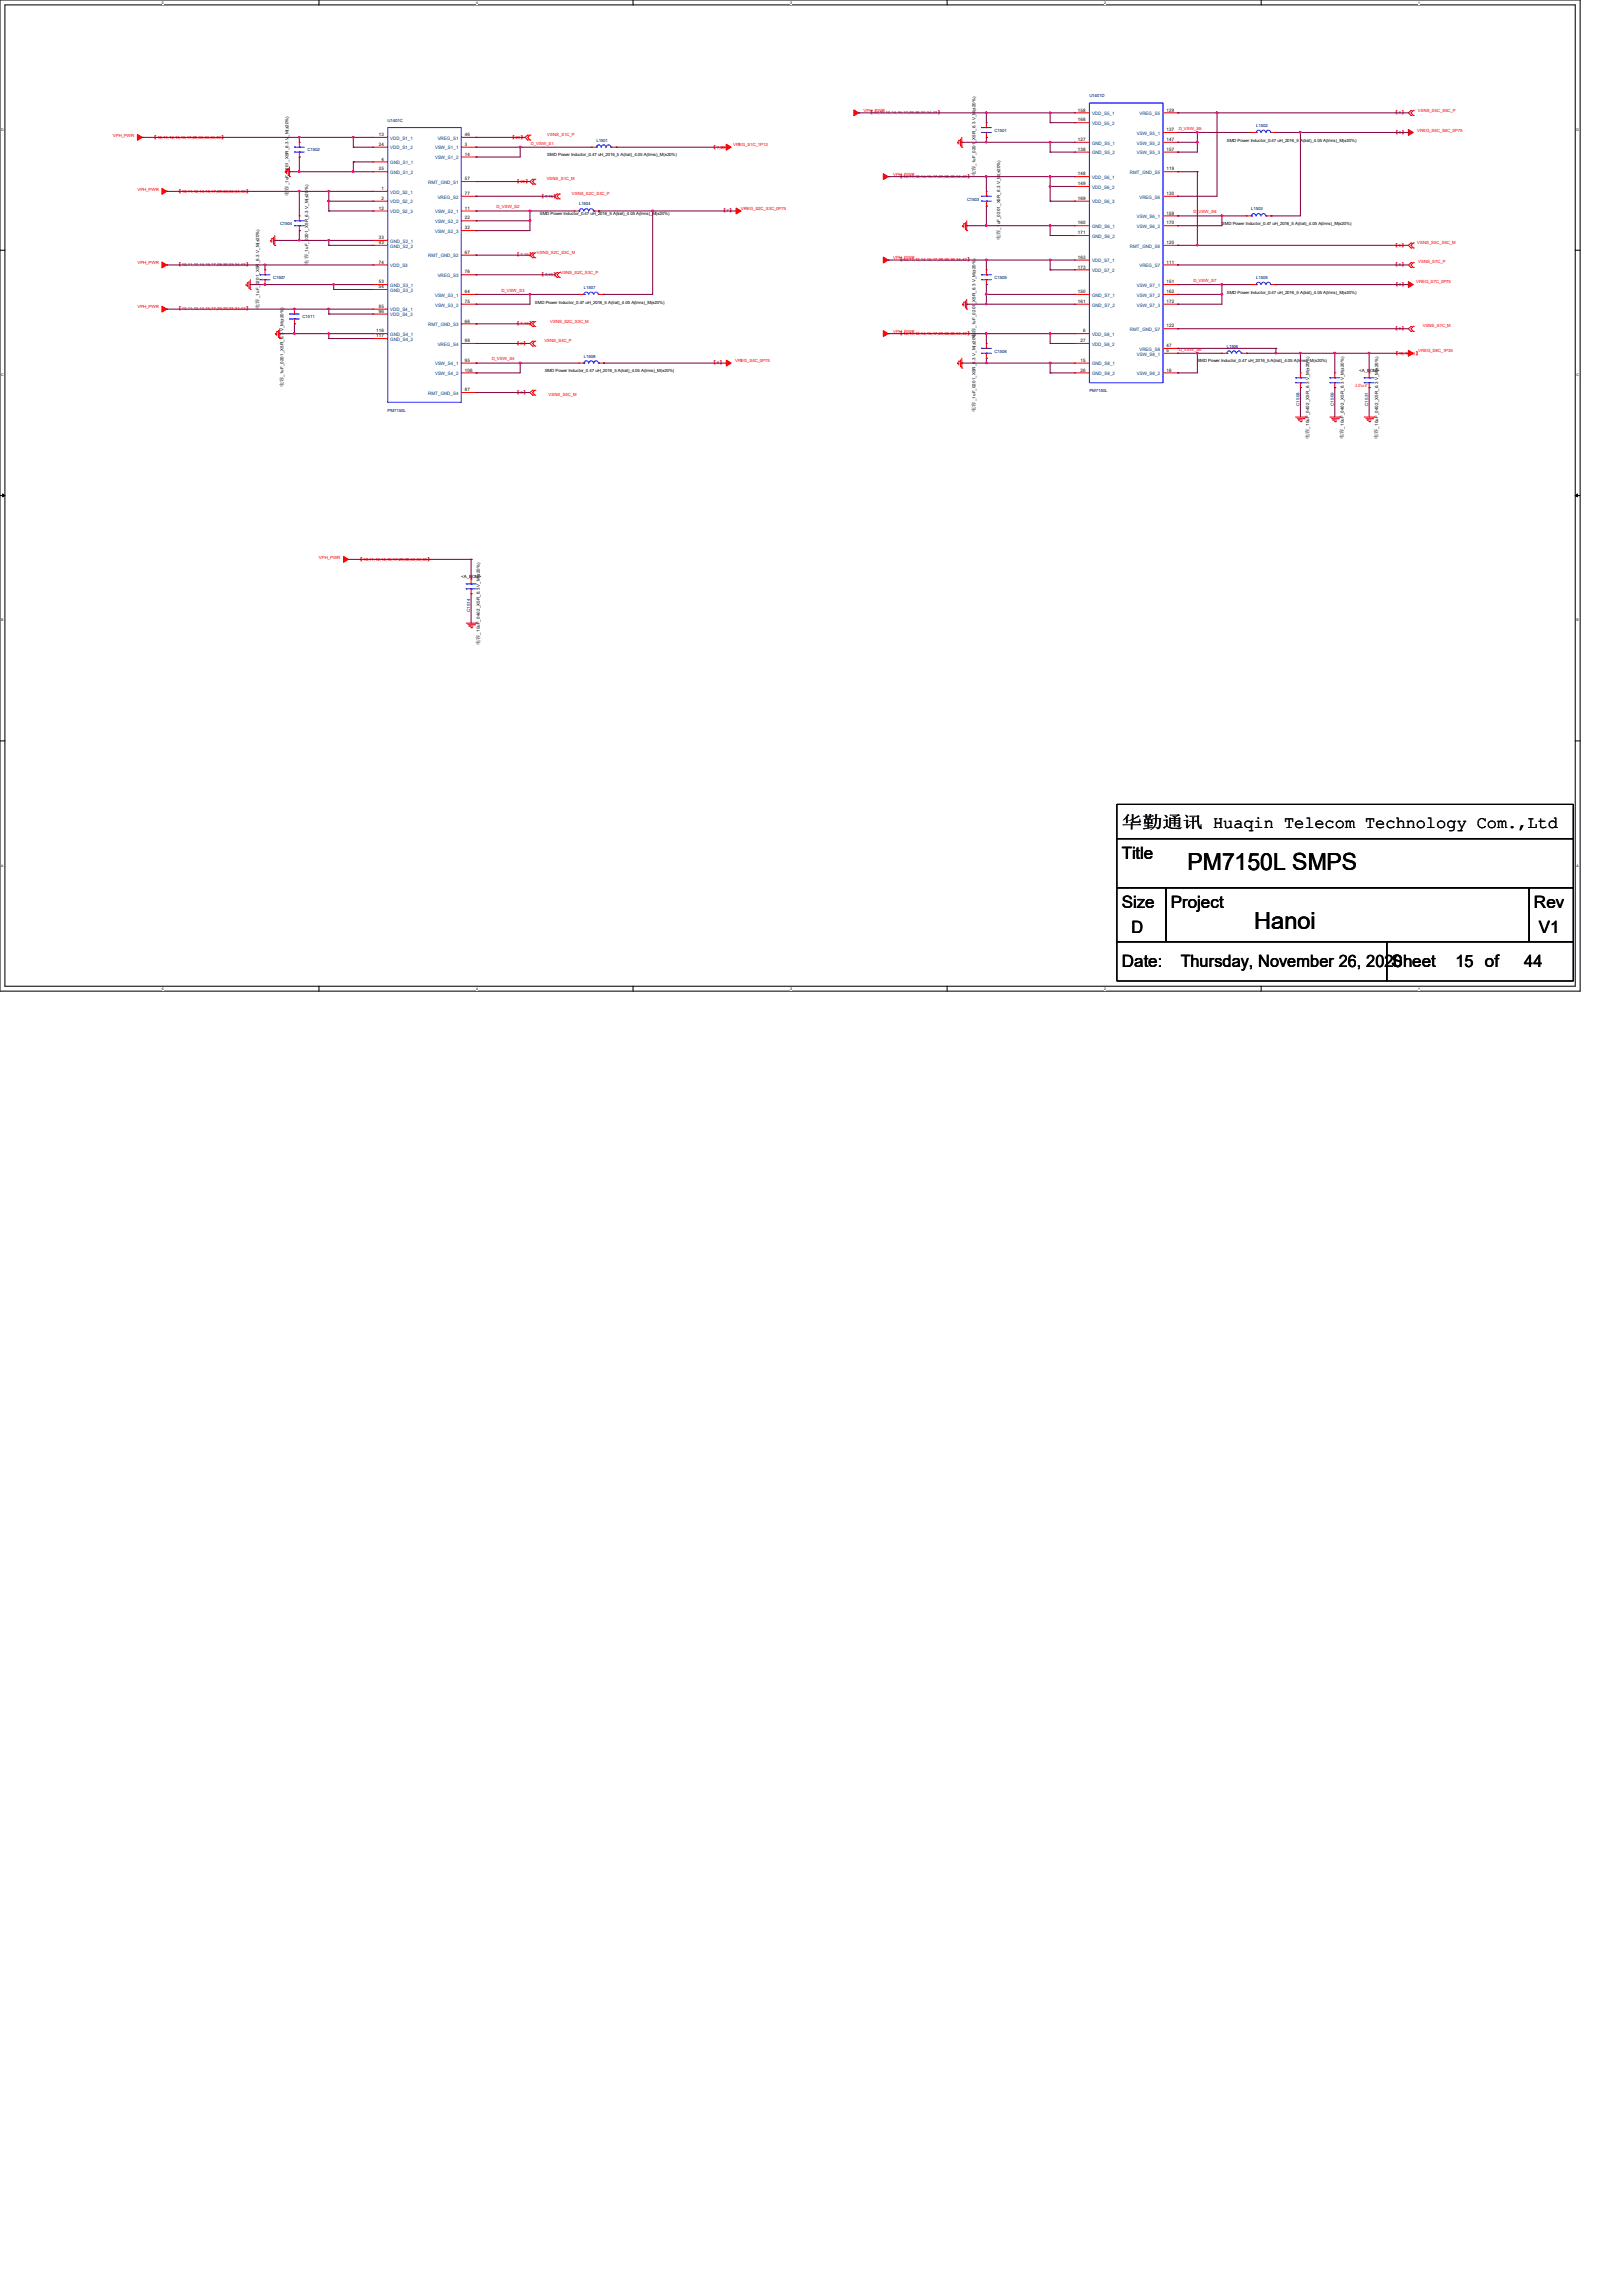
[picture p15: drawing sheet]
<svg xmlns="http://www.w3.org/2000/svg" width="210mm" height="297mm" viewBox="0 0 210 297" stroke-linecap="round" stroke-linejoin="round" font-family="sans-serif">
<defs><g id="words">
<g font-size="3">
<text x="153.7" y="112.6">PM7150L SMPS</text>
<text x="162.3" y="120.2">Hanoi</text>
</g>
<g font-size="2.2">
<text x="145.2" y="107.2">华勤通讯 Huaqin Telecom Technology Com.,Ltd</text>
<text x="145.2" y="111.2">Title</text>
<text x="145.2" y="117.6">Size</text>
<text x="151.5" y="117.6">Project</text>
<text x="198.5" y="117.6">Rev</text>
<text x="145.2" y="125.2">Date:</text>
<text x="146.4" y="120.7">D</text>
<text x="152.8" y="125.2">Thursday, November 26, 2020</text>
<text x="180.1" y="125.2">Sheet</text>
<text x="188.3" y="125.2">15 of</text>
<text x="197.2" y="125.2">44</text>
<text x="199.1" y="120.7">V1</text>
</g>
<text font-size=".7" fill="#ff8000" x="175.3" y="50.1">10uf</text>
<g font-size=".6" fill="#f00">
<text x="14.6" y="17.7">VPH_PWR</text>
<text x="19.7" y="17.9">【</text>
<text x="20.4" y="18">10,11,12,14,15,17,29,30,33,34,43</text>
<text x="28.6" y="17.9">】</text>
<text x="66" y="17.9">【</text>
<text x="66.7" y="17.9">20</text>
<text x="67.3" y="17.9">】</text>
<text x="70.8" y="17.7">VSNS_S1C_P</text>
<text x="111.8" y="14.5">VPH_PWR</text>
<text x="112.4" y="14.8">【</text>
<text x="113.1" y="14.8">10,11,12,14,15,17,29,30,33,34,43</text>
<text x="121.3" y="14.8">】</text>
<text x="152.5" y="16.8">D_VSW_S5</text>
<text x="180.3" y="14.8">【 】</text>
<text x="180.3" y="17.3">【 】</text>
<text x="181" y="17.3">6</text>
<text x="181" y="14.8">6</text>
<text x="183.4" y="17.1">VREG_S5C_S6C_0P75</text>
<text x="183.5" y="14.5">VSNS_S5C_S6C_P</text>
<text x="66.7" y="23.7">【</text>
<text x="67.4" y="23.7">20</text>
<text x="67.9" y="23.7">】</text>
<text x="68.7" y="18.7">D_VSW_S1</text>
<text x="70.7" y="23.3">VSNS_S1C_M</text>
<text x="92.1" y="19.2">【</text>
<text x="92.8" y="19.2">7,20</text>
<text x="93.8" y="19.2">】</text>
<text x="94.9" y="18.8">VREG_S1C_1P13</text>
<text x="115.6" y="22.8">VPH_PWR</text>
<text x="116.2" y="23">【</text>
<text x="116.9" y="23">10,11,12,14,15,17,29,30,33,34,43</text>
<text x="125.1" y="23">】</text>
<text x="17.8" y="24.7">VPH_PWR</text>
<text x="22.9" y="24.9">【</text>
<text x="23.5" y="24.9">10,11,12,14,15,17,29,30,33,34,43</text>
<text x="31.7" y="24.9">】</text>
<text x="64.3" y="27">D_VSW_S2</text>
<text x="69.8" y="25.6">【</text>
<text x="70.5" y="25.6">7,15</text>
<text x="71.6" y="25.6">】</text>
<text x="74" y="25.2">VSNS_S2C_S3C_P</text>
<text x="93.3" y="27.5">【 】</text>
<text x="94" y="27.5">7</text>
<text x="95.9" y="27.2">VREG_S2C_S3C_0P75</text>
<text x="154.4" y="27.6">D_VSW_S6</text>
<text x="17.8" y="34.2">VPH_PWR</text>
<text x="22.9" y="34.5">【</text>
<text x="23.5" y="34.5">10,11,12,14,15,17,29,30,33,34,43</text>
<text x="31.7" y="34.5">】</text>
<text x="66.7" y="33.2">【</text>
<text x="67.4" y="33.2">7,15</text>
<text x="68.4" y="33.2">】</text>
<text x="69.5" y="32.9">VSNS_S2C_S3C_M</text>
<text x="69.8" y="35.7">【</text>
<text x="70.5" y="35.7">7,15</text>
<text x="71.6" y="35.7">】</text>
<text x="72.5" y="35.5">VSNS_S2C_S3C_P</text>
<text x="115.6" y="33.6">VPH_PWR</text>
<text x="116.2" y="33.8">【</text>
<text x="116.9" y="33.8">10,11,12,14,15,17,29,30,33,34,43</text>
<text x="125.1" y="33.8">】</text>
<text x="180.3" y="31.9">【 】</text>
<text x="180.3" y="34.5">【 】</text>
<text x="181" y="31.9">6</text>
<text x="181" y="34.5">6</text>
<text x="183.4" y="31.5">VSNS_S5C_S6C_M</text>
<text x="183.5" y="34.1">VSNS_S7C_P</text>
<text x="17.8" y="39.9">VPH_PWR</text>
<text x="22.9" y="40.2">【</text>
<text x="23.5" y="40.2">10,11,12,14,15,17,29,30,33,34,43</text>
<text x="31.7" y="40.2">】</text>
<text x="64.9" y="37.8">D_VSW_S3</text>
<text x="71.2" y="41.8">VSNS_S2C_S3C_M</text>
<text x="154.4" y="36.5">D_VSW_S7</text>
<text x="180.3" y="37">【 】</text>
<text x="181" y="37">6</text>
<text x="183.3" y="36.6">VREG_S7C_0P75</text>
<text x="63.6" y="46.7">D_VSW_S4</text>
<text x="66.7" y="42.1">【</text>
<text x="66.7" y="44.6">【 】</text>
<text x="67.4" y="42.1">7,15</text>
<text x="67.4" y="44.6">6</text>
<text x="68.4" y="42.1">】</text>
<text x="70.4" y="44.3">VSNS_S4C_P</text>
<text x="92.1" y="47.2">【 】</text>
<text x="92.8" y="47.2">6</text>
<text x="95.1" y="46.9">VREG_S4C_0P75</text>
<text x="115.6" y="43.1">VPH_PWR</text>
<text x="116.2" y="43.3">【</text>
<text x="116.9" y="43.4">10,11,12,14,15,17,29,30,33,34,43</text>
<text x="125.1" y="43.3">】</text>
<text x="152.5" y="45.4">D_VSW_S8</text>
<text x="180.3" y="42.7">【 】</text>
<text x="180.3" y="45.9">【</text>
<text x="181" y="45.9">13,16,24</text>
<text x="181" y="42.7">6</text>
<text x="183.1" y="45.9">】</text>
<text x="183.5" y="45.6">VREG_S8C_1P35</text>
<text x="184.1" y="42.3">VSNS_S7C_M</text>
<text x="66.7" y="51">【 】</text>
<text x="67.4" y="51">6</text>
<text x="71" y="51.2">VSNS_S4C_M</text>
<text x="41.3" y="72.3">VPH_PWR</text>
<text x="46.4" y="72.6">【</text>
<text x="47" y="72.6">10,11,12,14,15,17,29,30,33,34,43</text>
<text x="55.2" y="72.6">】</text>
</g>
<g font-size=".6">
<text x="49" y="17.6">13</text>
<text x="60.2" y="17.6">46</text>
<text x="139.5" y="14.4">158</text>
<text x="139.5" y="15.7">168</text>
<text x="151" y="14.4">129</text>
<text x="151" y="17">137</text>
<text x="49" y="18.9">24</text>
<text x="49" y="22.1">25</text>
<text x="49.4" y="20.8">4</text>
<text x="60.2" y="18.9">3</text>
<text x="60.2" y="20.2">14</text>
<text x="60.2" y="23.3">57</text>
<text x="70.8" y="20.2">SMD Power Inductor_0.47 uH_2016_5 A(lrat)_4.05 A(lrms)_M(±20%)</text>
<text x="126.2" y="22.8" transform="rotate(-90 126.2 22.8)">电容</text>
<text x="126.2" y="21.5" transform="rotate(-90 126.2 21.5)">_1uF_0201_X5R_6.3 V_M(±20%)</text>
<text x="139.5" y="18.2">127</text>
<text x="139.5" y="19.5">138</text>
<text x="139.5" y="22.7">148</text>
<text x="139.5" y="24">149</text>
<text x="151" y="18.2">147</text>
<text x="151" y="19.5">157</text>
<text x="151" y="22.1">119</text>
<text x="158.7" y="18.3">SMD Power Inductor_0.47 uH_2016_5 A(lrat)_4.05 A(lrms)_M(±20%)</text>
<text x="37.3" y="25.4" transform="rotate(-90 37.3 25.4)">电容</text>
<text x="37.3" y="24" transform="rotate(-90 37.3 24)">_1uF_0201_X5R_6.3 V_M(±20%)</text>
<text x="49" y="27.1">12</text>
<text x="49.4" y="24.6">1</text>
<text x="49.4" y="25.9">2</text>
<text x="60.2" y="25.2">77</text>
<text x="60.2" y="27.1">11</text>
<text x="60.2" y="28.4">22</text>
<text x="60.2" y="29.7">32</text>
<text x="69.8" y="27.9">SMD Power Inductor_0.47 uH_2016_5 A(lrat)_4.05 A(lrms)_M(±20%)</text>
<text x="129.4" y="29.7" transform="rotate(-90 129.4 29.7)">_1uF_0201_X5R_6.3 V_M(±20%)</text>
<text x="139.5" y="25.9">169</text>
<text x="139.5" y="29">160</text>
<text x="151" y="25.2">130</text>
<text x="151" y="27.8">159</text>
<text x="151" y="29">170</text>
<text x="158.1" y="29.1">SMD Power Inductor_0.47 uH_2016_5 A(lrat)_4.05 A(lrms)_M(±20%)</text>
<text x="39.9" y="34.2" transform="rotate(-90 39.9 34.2)">电容</text>
<text x="39.9" y="32.9" transform="rotate(-90 39.9 32.9)">_1uF_0201_X5R_6.3 V_M(±20%)</text>
<text x="49" y="30.9">33</text>
<text x="49" y="31.6">43</text>
<text x="49" y="34.1">74</text>
<text x="60.2" y="32.9">67</text>
<text x="60.2" y="35.4">76</text>
<text x="129.4" y="31.1" transform="rotate(-90 129.4 31.1)">电容</text>
<text x="139.5" y="30.3">171</text>
<text x="139.5" y="33.5">163</text>
<text x="139.5" y="34.8">173</text>
<text x="151" y="31.6">120</text>
<text x="151" y="34.1">111</text>
<text x="33.5" y="40" transform="rotate(-90 33.5 40)">电容</text>
<text x="33.5" y="38.6" transform="rotate(-90 33.5 38.6)">_1uF_0201_X5R_6.3 V_M(±20%)</text>
<text x="49" y="36.7">53</text>
<text x="49" y="37.3">54</text>
<text x="49" y="39.8">85</text>
<text x="49" y="40.5">96</text>
<text x="60.2" y="37.9">64</text>
<text x="60.2" y="39.2">75</text>
<text x="60.2" y="41.7">66</text>
<text x="69.2" y="39.3">SMD Power Inductor_0.47 uH_2016_5 A(lrat)_4.05 A(lrms)_M(±20%)</text>
<text x="139.5" y="37.9">150</text>
<text x="139.5" y="39.2">161</text>
<text x="151" y="36.7">151</text>
<text x="151" y="37.9">162</text>
<text x="151" y="39.2">172</text>
<text x="158.7" y="38">SMD Power Inductor_0.47 uH_2016_5 A(lrat)_4.05 A(lrms)_M(±20%)</text>
<text x="48.7" y="43">116</text>
<text x="48.7" y="43.6">117</text>
<text x="60.2" y="44.3">98</text>
<text x="60.2" y="46.8">95</text>
<text x="126.2" y="43.8" transform="rotate(-90 126.2 43.8)">电容</text>
<text x="126.2" y="42.4" transform="rotate(-90 126.2 42.4)">_1uF_0201_X5R_6.3 V_M(±20%)</text>
<text x="139.8" y="44.3">27</text>
<text x="139.8" y="46.8">15</text>
<text x="140.2" y="43">6</text>
<text x="151" y="42.4">122</text>
<text x="151" y="44.9">47</text>
<text x="151" y="45.6">5</text>
<text x="154.9" y="46.9">SMD Power Inductor_0.47 uH_2016_5 A(lrat)_4.05 A(lrms)_M(±20%)</text>
<text x="36.7" y="50.1" transform="rotate(-90 36.7 50.1)">电容</text>
<text x="36.7" y="48.8" transform="rotate(-90 36.7 48.8)">_1uF_0201_X5R_6.3 V_M(±20%)</text>
<text x="60.2" y="48.1">106</text>
<text x="60.2" y="50.6">87</text>
<text x="70.5" y="48.2">SMD Power Inductor_0.47 uH_2016_5 A(lrat)_4.05 A(lrms)_M(±20%)</text>
<text x="126.2" y="53.3" transform="rotate(-90 126.2 53.3)">电容</text>
<text x="126.2" y="51.9" transform="rotate(-90 126.2 51.9)">_1uF_0201_X5R_6.3 V_M(±20%)</text>
<text x="139.8" y="48.1">26</text>
<text x="151" y="48.1">16</text>
<text x="175.9" y="48.2">&lt;A_BOM&gt;</text>
<text x="169.4" y="56.8" transform="rotate(-90 169.4 56.8)">电容</text>
<text x="169.4" y="55.5" transform="rotate(-90 169.4 55.5)">_10uF_0402_X5R_6.3 V_M(±20%)</text>
<text x="173.9" y="56.8" transform="rotate(-90 173.9 56.8)">电容</text>
<text x="173.9" y="55.5" transform="rotate(-90 173.9 55.5)">_10uF_0402_X5R_6.3 V_M(±20%)</text>
<text x="178.3" y="56.8" transform="rotate(-90 178.3 56.8)">电容</text>
<text x="178.3" y="55.5" transform="rotate(-90 178.3 55.5)">_10uF_0402_X5R_6.3 V_M(±20%)</text>
<text x="59.7" y="74.8">&lt;A_BOM&gt;</text>
<text x="62.1" y="83.5" transform="rotate(-90 62.1 83.5)">电容</text>
<text x="62.1" y="82.1" transform="rotate(-90 62.1 82.1)">_10uF_0402_X5R_6.3 V_M(±20%)</text>
</g>
<g font-size=".6" fill="#000080">
<text x="50.2" y="15.8">U1401C</text>
<text x="128.7" y="17.1">C1501</text>
<text x="141" y="12.6">U1401D</text>
<text x="162.6" y="16.4">L1502</text>
<text x="39.8" y="19.6">C1502</text>
<text x="77.2" y="18.3">L1501</text>
<text x="36.2" y="29.1">C1504</text>
<text x="74.9" y="26.6">L1504</text>
<text x="125.1" y="26">C1503</text>
<text x="161.9" y="27.2">L1503</text>
<text x="35.3" y="36.1">C1507</text>
<text x="39.2" y="41.2">C1511</text>
<text x="75.6" y="37.4">L1507</text>
<text x="128.7" y="36.1">C1505</text>
<text x="162.6" y="36.1">L1505</text>
<text x="75.6" y="46.3">L1508</text>
<text x="128.7" y="45.6">C1506</text>
<text x="158.7" y="45">L1506</text>
<text x="50.2" y="53.3">PM7150L</text>
<text x="141" y="50.7">PM7150L</text>
<text x="168.2" y="52.5" transform="rotate(-90 168.2 52.5)">C1508</text>
<text x="172.6" y="52.5" transform="rotate(-90 172.6 52.5)">C1509</text>
<text x="177" y="52.5" transform="rotate(-90 177 52.5)">C1531</text>
<text x="60.8" y="79.2" transform="rotate(-90 60.8 79.2)">C1514</text>
</g>
<g font-size=".6" fill="#004080">
<text x="141.3" y="14.9">VDD_S5_1</text>
<text x="141.3" y="16.2">VDD_S5_2</text>
<text x="147.1" y="17.4">VSW_S5_1</text>
<text x="147.4" y="14.9">VREG_S5</text>
<text x="50.5" y="18.1">VDD_S1_1</text>
<text x="50.5" y="19.3">VDD_S1_2</text>
<text x="50.5" y="21.3">GND_S1_1</text>
<text x="50.5" y="22.5">GND_S1_2</text>
<text x="55.4" y="23.8">RMT_GND_S1</text>
<text x="56.3" y="19.3">VSW_S1_1</text>
<text x="56.3" y="20.6">VSW_S1_2</text>
<text x="56.6" y="18.1">VREG_S1</text>
<text x="141.3" y="18.7">GND_S5_1</text>
<text x="141.3" y="20">GND_S5_2</text>
<text x="141.3" y="23.2">VDD_S6_1</text>
<text x="146.2" y="22.5">RMT_GND_S5</text>
<text x="147.1" y="18.7">VSW_S5_2</text>
<text x="147.1" y="20">VSW_S5_3</text>
<text x="50.5" y="25.1">VDD_S2_1</text>
<text x="50.5" y="26.3">VDD_S2_2</text>
<text x="50.5" y="27.6">VDD_S2_3</text>
<text x="56.3" y="27.6">VSW_S2_1</text>
<text x="56.3" y="28.9">VSW_S2_2</text>
<text x="56.6" y="25.7">VREG_S2</text>
<text x="141.3" y="24.4">VDD_S6_2</text>
<text x="141.3" y="26.3">VDD_S6_3</text>
<text x="141.3" y="29.5">GND_S6_1</text>
<text x="147.1" y="28.2">VSW_S6_1</text>
<text x="147.1" y="29.5">VSW_S6_2</text>
<text x="147.4" y="25.7">VREG_S6</text>
<text x="50.5" y="31.4">GND_S2_1</text>
<text x="50.5" y="32">GND_S2_2</text>
<text x="50.5" y="34.6">VDD_S3</text>
<text x="55.4" y="33.3">RMT_GND_S2</text>
<text x="56.3" y="30.1">VSW_S2_3</text>
<text x="56.6" y="35.9">VREG_S3</text>
<text x="141.3" y="30.8">GND_S6_2</text>
<text x="141.3" y="34">VDD_S7_1</text>
<text x="141.3" y="35.2">VDD_S7_2</text>
<text x="146.2" y="32">RMT_GND_S6</text>
<text x="147.4" y="34.6">VREG_S7</text>
<text x="50.5" y="37.1">GND_S3_1</text>
<text x="50.5" y="37.8">GND_S3_2</text>
<text x="50.5" y="40.3">VDD_S4_1</text>
<text x="50.5" y="40.9">VDD_S4_2</text>
<text x="56.3" y="38.4">VSW_S3_1</text>
<text x="56.3" y="39.7">VSW_S3_2</text>
<text x="141.3" y="38.4">GND_S7_1</text>
<text x="141.3" y="39.7">GND_S7_2</text>
<text x="147.1" y="37.1">VSW_S7_1</text>
<text x="147.1" y="38.4">VSW_S7_2</text>
<text x="147.1" y="39.7">VSW_S7_3</text>
<text x="50.5" y="43.5">GND_S4_1</text>
<text x="50.5" y="44.1">GND_S4_2</text>
<text x="55.4" y="42.2">RMT_GND_S3</text>
<text x="56.3" y="47.3">VSW_S4_1</text>
<text x="56.6" y="44.7">VREG_S4</text>
<text x="141.3" y="43.5">VDD_S8_1</text>
<text x="141.3" y="44.7">VDD_S8_2</text>
<text x="141.3" y="47.3">GND_S8_1</text>
<text x="146.2" y="42.8">RMT_GND_S7</text>
<text x="147.1" y="46">VSW_S8_1</text>
<text x="147.4" y="45.4">VREG_S8</text>
<text x="55.4" y="51.1">RMT_GND_S4</text>
<text x="56.3" y="48.6">VSW_S4_2</text>
<text x="141.3" y="48.6">GND_S8_2</text>
<text x="147.1" y="48.6">VSW_S8_2</text>
</g>
<g font-size=".5">
<text x="21" y=".5">5</text>
<text x="61.6" y=".5">4</text>
<text x="102.2" y=".5">3</text>
<text x="142.9" y=".5">2</text>
<text x="183.5" y=".5">1</text>
<text x=".2" y="16.9">D</text>
<text x="204" y="16.9">D</text>
<text x=".2" y="48.6">C</text>
<text x="204" y="48.6">C</text>
<text x=".2" y="80.4">B</text>
<text x="204" y="80.4">B</text>
<text x=".2" y="112.1">A</text>
<text x="204" y="112.1">A</text>
<text x="21" y="128.1">5</text>
<text x="61.6" y="128.1">4</text>
<text x="102.2" y="128.1">3</text>
<text x="142.9" y="128.1">2</text>
<text x="183.5" y="128.1">1</text>
</g>
</g></defs>
<path d="M0 0h204.5v128.3h-204.5zM.6 .6h203.2v127h-203.2z" fill="none" stroke="#000" stroke-width=".13"/>
<g fill="#fff">
<path d="M21 .1h.2v.5h-.2z"/>
<path d="M21 127.7h.2v.5h-.2z"/>
</g>
<path d="M41.3 0v.6M41.3 127.6v.7" fill="none" stroke="#000" stroke-width=".13"/>
<g fill="#fff">
<path d="M61.6 .1h.2v.5h-.2z"/>
<path d="M61.6 127.7h.2v.5h-.2z"/>
</g>
<path d="M81.9 0v.6M81.9 127.6v.7" fill="none" stroke="#000" stroke-width=".13"/>
<g fill="#fff">
<path d="M102.2 .1h.2v.5h-.2z"/>
<path d="M102.2 127.7h.2v.5h-.2z"/>
</g>
<path d="M122.6 0v.6M122.6 127.6v.7" fill="none" stroke="#000" stroke-width=".13"/>
<g fill="#fff">
<path d="M142.9 .1h.2v.5h-.2z"/>
<path d="M142.9 127.7h.2v.5h-.2z"/>
</g>
<path d="M163.2 0v.6M163.2 127.6v.7" fill="none" stroke="#000" stroke-width=".13"/>
<g fill="#fff">
<path d="M183.5 .1h.2v.5h-.2z"/>
<path d="M183.5 127.7h.2v.5h-.2z"/>
<path d="M.2 16.5h.3v.5h-.3z"/>
<path d="M204 16.5h.3v.5h-.3z"/>
<path d="M.2 48.3h.3v.5h-.3z"/>
<path d="M204 48.3h.3v.5h-.3z"/>
</g>
<path d="M0 32.4h.6M203.8 32.4h.7" fill="none" stroke="#000" stroke-width=".13"/>
<g fill="#fff">
<path d="M.2 80h.2v.5h-.2z"/>
<path d="M204 80h.3v.5h-.3z"/>
</g>
<path d="M0 64.1h.6M203.8 64.1h.7" fill="none" stroke="#000" stroke-width=".13"/>
<path d="M.3 63.9l.3 .2-.3 .2zM203.8 64.1l.3-.2v.4z" fill="#000" stroke="#000" stroke-width=".13"/>
<g fill="#fff">
<path d="M.2 111.8h.3v.5h-.3z"/>
<path d="M204 111.8h.3v.5h-.3z"/>
</g>
<path d="M0 95.9h.6M203.8 95.9h.7M144.5 108.5h59.1v6.4h-59.1zM144.5 104.1h59.1v4.4h-59.1zM144.5 114.9h6.4v7h-6.4zM150.9 114.9h47v7h-47zM197.9 114.9h5.7v7h-5.7zM144.5 121.9h35v5.1h-35zM179.5 121.9h24.1v5.1h-24.1z" fill="none" stroke="#000" stroke-width=".13"/>
<g fill="none" stroke="#f00" stroke-width=".13">
<path d="M38.7 18.4h.1M38.7 18.4v.6M38.7 19.7v.6M48.3 17.8h.1M48.3 19h.1M48.3 17.8h1.9M48.3 19h1.9M59.7 17.8h1.9M59.7 19h1.9M61.6 17.8h.1M61.6 19h.1M68.3 18.1h.1"/>
<path d="M68.3 17.5h.1M68.3 17.5l-.4 .3 .4 .3M68.6 17.5h.1M68.6 18.1h.1M68.6 17.5l-.3 .3 .3 .3M76.5 19h.1M76.5 19h.7M79.1 19h.6M79.7 19h.1M123.9 18.5h.1M123.9 18.4v.1M124.1 18.2h.1"/>
<path d="M124.1 18.2v.5M124.3 18.9h.1M124.3 18v.9M124.5 19h.1M124.5 17.8v1.2M127.6 15.9h.1M127.6 17.8h.1M127.6 15.9v.6M127.6 17.1v.7M139.1 14.6h.1M139.1 15.9h.1M139.1 18.4h.1"/>
<path d="M139.1 19.7h.1M139.1 14.6h1.9M139.1 15.9h1.9M139.1 18.4h1.9M139.1 19.7h1.9M150.5 17.1h1.9M150.5 14.6h1.9M150.5 18.4h1.9M150.5 19.7h1.9M152.4 14.6h.1M152.4 17.1h.1M152.4 18.4h.1"/>
<path d="M152.4 19.7h.1M161.9 17.1h.1M161.9 17.1h.7M164.5 17.1h.6M165.1 17.1h.1M182.6 14.9h.1M182.6 14.3h.1M182.6 14.3l-.4 .3 .4 .3M182.9 14.3h.1M182.9 14.9h.1M182.9 14.3l-.3 .3 .3 .3M31.8 36.9h.1"/>
<path d="M31.8 36.8v.1M32 36.6h.1M32 36.6v.5M32.2 37.3h.1M32.2 36.4v.9M32.4 37.5h.1M32.4 36.2v1.3M34.3 34.9h.1M34.3 36.8h.1M34.3 34.9v.7M34.3 36.2v.6M35 31.2h.1"/>
<path d="M35 31.1v.1M35.2 30.9h.1M35.2 30.9v.5M35.4 31.6h.1M35.4 30.7v.9M35.6 31.7h.1M35.6 30.5v1.2M36.9 22.3h.1M36.9 22.2v.1M37.1 22h.1M37.1 22v.5M37.3 22.7h.1"/>
<path d="M37.3 21.8v.9M37.5 22.9h.1M37.5 21.6v1.3M38.7 20.3h.1M38.7 27.9h.1M38.7 29.8h.1M38.7 27.9v.7M38.7 29.2v.6M48.3 21h.1M48.3 22.2h.1M48.3 24.8h.1M48.3 26h.1"/>
<path d="M48.3 27.3h.1M48.3 31.1h.1M48.3 31.7h.1M48.3 34.3h.1M48.3 36.8h.1M48.3 37.5h.1M48.3 21h1.9M48.3 22.2h1.9M48.3 24.8h1.9M48.3 26h1.9M48.3 27.3h1.9M48.3 31.1h1.9"/>
<path d="M48.3 31.7h1.9M48.3 34.3h1.9M48.3 36.8h1.9M48.3 37.5h1.9M59.7 27.3h1.9M59.7 20.3h1.9M59.7 23.5h1.9M59.7 25.4h1.9M59.7 28.6h1.9M59.7 29.8h1.9M59.7 33h1.9M59.7 35.6h1.9"/>
<path d="M59.7 38.1h1.9M59.7 39.4h1.9M61.6 20.3h.1M61.6 23.5h.1M61.6 25.4h.1M61.6 27.3h.1M61.6 28.6h.1M61.6 29.8h.1M61.6 33h.1M61.6 35.6h.1M61.6 38.1h.1M61.6 39.4h.1"/>
<path d="M68.9 23.8h.1M68.9 23.2h.1M68.9 33.4h.1M68.9 32.7h.1M68.9 23.2l-.3 .3 .3 .3M68.9 32.7l-.3 .3 .3 .4M69.2 23.2h.1M69.2 23.8h.1M69.2 32.7h.1M69.2 33.4h.1M69.2 23.2l-.3 .3 .3 .3M69.2 32.7l-.3 .3 .3 .4"/>
<path d="M72.1 25.7h.1M72.1 25.1h.1M72.1 35.9h.1M72.1 35.3h.1M72.1 25.1l-.3 .3 .3 .3M72.1 35.3l-.3 .3 .3 .3M72.4 25.1h.1M72.4 25.7h.1M72.4 35.3h.1M72.4 35.9h.1M72.4 25.1l-.3 .3 .3 .3M72.4 35.3l-.3 .3 .3 .3"/>
<path d="M74.3 27.3h.1M74.3 27.3h.6M74.9 38.1h.1M74.9 38.1h.7M76.8 27.3h.7M77.5 27.3h.1M77.5 38.1h.6M78.1 38.1h.1M124.5 29.3h.1M124.5 39.5h.1M124.5 29.2v.1M124.5 39.3v.2"/>
<path d="M124.7 29h.1M124.7 39.1h.1M124.7 29v.5M124.7 39.1v.5M124.9 29.7h.1M124.9 39.8h.1M124.9 28.8v.9M124.9 38.9v.9M125.1 29.8h.1M125.1 28.6v1.2M125.1 38.7v1.3M127.6 24.8h.1"/>
<path d="M127.6 26.7h.1M127.6 34.9h.1M127.6 36.8h.1M127.6 24.8v.6M127.6 26v.7M127.6 34.9v.7M127.6 36.2v.6M139.1 22.9h.1M139.1 24.1h.1M139.1 26h.1M139.1 29.2h.1M139.1 30.5h.1"/>
<path d="M139.1 33.7h.1M139.1 34.9h.1M139.1 38.1h.1M139.1 39.4h.1M139.1 26h1.9M139.1 38.1h1.9M139.1 39.4h1.9M139.1 22.9h1.9M139.1 24.1h1.9M139.1 29.2h1.9M139.1 30.5h1.9M139.1 33.7h1.9"/>
<path d="M139.1 34.9h1.9M150.5 22.2h1.9M150.5 31.7h1.9M150.5 34.3h1.9M150.5 36.8h1.9M150.5 25.4h1.9M150.5 38.1h1.9M150.5 39.4h1.9M150.5 27.9h1.9M150.5 29.2h1.9M152.4 22.2h.1M152.4 25.4h.1"/>
<path d="M152.4 27.9h.1M152.4 29.2h.1M152.4 31.7h.1M152.4 34.3h.1M152.4 36.8h.1M152.4 38.1h.1M152.4 39.4h.1M161.3 27.9h.1M161.3 27.9h.6M161.9 36.8h.1M161.9 36.8h.7M163.8 27.9h.7"/>
<path d="M164.5 27.9h.1M164.5 36.8h.6M165.1 36.8h.1M182.6 32.1h.1M182.6 31.5h.1M182.6 34.6h.1M182.6 34h.1M182.6 31.5l-.4 .2 .4 .4M182.6 34l-.4 .3 .4 .3M182.9 31.5h.1M182.9 32.1h.1M182.9 34h.1"/>
<path d="M182.9 34.6h.1M182.9 31.5l-.3 .2 .3 .4M182.9 34l-.3 .3 .3 .3M35.6 43.3h.1M35.6 43.1v.2M35.8 42.9h.1M35.8 42.9v.5M36 43.6h.1M36 42.8v.8M36.2 43.8h.1M36.2 42.5v1.3M38.1 40h.1"/>
<path d="M38.1 41.9h.1M38.1 40v.6M38.1 41.3v.6M48.3 40h.1M48.3 40.6h.1M48.3 43.2h.1M48.3 43.8h.1M48.3 40h1.9M48.3 40.6h1.9M48.3 43.2h1.9M48.3 43.8h1.9M59.7 41.9h1.9"/>
<path d="M59.7 44.4h1.9M59.7 47h1.9M59.7 48.3h1.9M59.7 50.8h1.9M61.6 41.9h.1M61.6 44.4h.1M61.6 47h.1M61.6 48.3h.1M61.6 50.8h.1M68.9 42.2h.1M68.9 41.6h.1M68.9 44.8h.1"/>
<path d="M68.9 44.2h.1M68.9 51.1h.1M68.9 50.5h.1M68.9 41.6l-.3 .3 .3 .3M68.9 44.2l-.3 .2 .3 .4M68.9 50.5l-.3 .3 .3 .3M69.2 41.6h.1M69.2 42.2h.1M69.2 44.2h.1M69.2 44.8h.1M69.2 50.5h.1M69.2 51.1h.1"/>
<path d="M69.2 41.6l-.3 .3 .3 .3M69.2 44.2l-.3 .2 .3 .4M69.2 50.5l-.3 .3 .3 .3M74.9 47h.1M74.9 47h.7M77.5 47h.6M78.1 47h.1M123.9 47.1h.1M123.9 46.9v.2M124.1 46.7h.1M124.1 46.7v.5M124.3 47.5h.1"/>
<path d="M124.3 46.6v.9M124.5 47.6h.1M124.5 46.4v1.2M125.1 40h.1M127.6 44.4h.1M127.6 46.4h.1M127.6 44.4v.7M127.6 45.7v.7M139.1 43.2h.1M139.1 44.4h.1M139.1 47h.1M139.1 48.3h.1"/>
<path d="M139.1 43.2h1.9M139.1 44.4h1.9M139.1 47h1.9M139.1 48.3h1.9M150.5 48.3h1.9M150.5 45.7h1.9M150.5 42.5h1.9M150.5 45.1h1.9M152.4 42.5h.1M152.4 45.1h.1M152.4 45.7h.1M152.4 48.3h.1"/>
<path d="M158.1 45.7h.1M158.1 45.7h.6M160.7 45.7h.6M161.3 45.7h.1M167.6 54h1.3M167.9 54.2h.8M168 54.4h.1M168 54.4h.5M168.2 54.6h.2M168.3 48.3h.1M168.3 50.2h.1M168.3 48.3v.6"/>
<path d="M168.3 49.5v.7M168.4 54.6h.1M168.7 54.2h.1M168.9 54h.1M172.1 54h1.3M172.3 54.2h.9M172.5 54.4h.1M172.5 54.4h.5M172.7 54.6h.1M172.7 48.3h.1M172.7 50.2h.1M172.7 48.3v.6"/>
<path d="M172.7 49.5v.7M172.8 54.6h.1M173.2 54.2h.1M173.4 54h.1M176.5 54h1.3M176.7 54.2h.9M176.9 54.4h.1M176.9 54.4h.5M177.1 54.6h.1M177.2 48.3h.1M177.2 50.2h.1M177.2 48.3v.6"/>
<path d="M177.2 49.5v.7M177.2 54.6h.1M177.6 54.2h.1M177.8 54h.1M182.6 42.9h.1M182.6 42.2h.1M182.6 42.2l-.4 .3 .4 .4M182.9 42.2h.1M182.9 42.9h.1M182.9 42.2l-.3 .3 .3 .4M61 74.9h.1M61 76.8h.1"/>
<path d="M61 74.9v.7M61 76.2v.6M60.3 80.6h1.3M60.5 80.9h.9M60.7 81h.1M60.7 81h.5M60.9 81.2h.1M61 81.2h.1M61.4 80.9h.1M61.6 80.6h.1"/>
</g>
<g fill="#f00" stroke="#f00" stroke-width=".13">
<path d="M17.8 17.4l.6 .4-.6 .4z" fill-rule="evenodd"/>
<path d="M94 18.7l.6 .3-.6 .4z" fill-rule="evenodd"/>
<path d="M21 24.4l.6 .4-.6 .3z" fill-rule="evenodd"/>
<path d="M95.2 26.9l.7 .4-.7 .4z" fill-rule="evenodd"/>
<path d="M21 33.9l.6 .4-.6 .4z" fill-rule="evenodd"/>
<path d="M21 39.6l.6 .4-.6 .4z" fill-rule="evenodd"/>
<path d="M94 46.6l.6 .4-.6 .4z" fill-rule="evenodd"/>
<path d="M44.4 72l.7 .4-.7 .4z" fill-rule="evenodd"/>
<path d="M110.5 14.2l.6 .4-.6 .4z" fill-rule="evenodd"/>
<path d="M182.2 16.8l.7 .3-.7 .4z" fill-rule="evenodd"/>
<path d="M114.3 22.5l.6 .4-.6 .3z" fill-rule="evenodd"/>
<path d="M114.3 33.3l.6 .4-.6 .3z" fill-rule="evenodd"/>
<path d="M182.2 36.4l.7 .4-.7 .4z" fill-rule="evenodd"/>
<path d="M114.3 42.8l.6 .4-.6 .4z" fill-rule="evenodd"/>
<path d="M182.2 45.3l.7 .4-.7 .4z" fill-rule="evenodd"/>
</g>
<g fill="none" stroke="#00f" stroke-width=".13">
<path d="M38.1 19h.1M38.1 19.7h.1M38.1 19h1.3M38.1 19.7h1.3M38.7 19h.1M38.7 19.7h.1M50.2 16.5h9.5v35.6h-9.5zM77.2 19h.1M77.2 19a.3 .3 0 0 1 .3-.2 .3 .3 0 0 1 .3 .2M77.8 19a.3 .3 0 0 1 .3-.2 .3 .3 0 0 1 .3 .2M78.4 19a.3 .3 0 0 1 .3-.2 .3 .3 0 0 1 .3 .2M79.1 19h.1"/>
<path d="M127 16.5h.1M127 17.1h.1M127 16.5h1.3M127 17.1h1.3M127.6 16.5h.1M127.6 17.1h.1M141 13.3h9.5v36.2h-9.5zM162.6 17.1h.1M162.6 17.1a.3 .3 0 0 1 .3-.3 .3 .3 0 0 1 .3 .3M163.2 17.1a.3 .3 0 0 1 .3-.3 .3 .3 0 0 1 .3 .3M163.8 17.1a.3 .3 0 0 1 .3-.3 .3 .3 0 0 1 .3 .3M164.5 17.1h.1"/>
<path d="M33.7 35.6h.1M33.7 36.2h.1M33.7 35.6h1.2M33.7 36.2h1.2M34.3 35.6h.1M34.3 36.2h.1M38.1 28.6h.1M38.1 29.2h.1M38.1 28.6h1.3M38.1 29.2h1.3M38.7 28.6h.1M38.7 29.2h.1"/>
<path d="M74.9 27.3h.1M74.9 27.3a.3 .3 0 0 1 .3-.3 .3 .3 0 0 1 .3 .3M75.6 27.3a.3 .3 0 0 1 .3-.3 .3 .3 0 0 1 .3 .3M75.6 38.1h.1M75.6 38.1a.3 .3 0 0 1 .3-.3 .3 .3 0 0 1 .3 .3M76.2 27.3a.3 .3 0 0 1 .3-.3 .3 .3 0 0 1 .3 .3M76.2 38.1a.3 .3 0 0 1 .3-.3 .3 .3 0 0 1 .3 .3M76.8 27.3h.1M76.8 38.1a.3 .3 0 0 1 .3-.3 .3 .3 0 0 1 .3 .3M77.5 38.1h.1M127 25.4h.1M127 26h.1"/>
<path d="M127 35.6h.1M127 36.2h.1M127 35.6h1.3M127 36.2h1.3M127 25.4h1.3M127 26h1.3M127.6 25.4h.1M127.6 26h.1M127.6 35.6h.1M127.6 36.2h.1M161.9 27.9h.1M161.9 27.9a.3 .3 0 0 1 .3-.3 .3 .3 0 0 1 .3 .3"/>
<path d="M162.6 27.9a.3 .3 0 0 1 .3-.3 .3 .3 0 0 1 .3 .3M162.6 36.8h.1M162.6 36.8a.3 .3 0 0 1 .3-.3 .3 .3 0 0 1 .3 .3M163.2 27.9a.3 .3 0 0 1 .3-.3 .3 .3 0 0 1 .3 .3M163.2 36.8a.3 .3 0 0 1 .3-.3 .3 .3 0 0 1 .3 .3M163.8 27.9h.1M163.8 36.8a.3 .3 0 0 1 .3-.3 .3 .3 0 0 1 .3 .3M164.5 36.8h.1M37.5 40.6h.1M37.5 41.3h.1M37.5 40.6h1.2M37.5 41.3h1.2"/>
<path d="M38.1 40.6h.1M38.1 41.3h.1M75.6 47h.1M75.6 47a.3 .3 0 0 1 .3-.3 .3 .3 0 0 1 .3 .3M76.2 47a.3 .3 0 0 1 .3-.3 .3 .3 0 0 1 .3 .3M76.8 47a.3 .3 0 0 1 .3-.3 .3 .3 0 0 1 .3 .3M77.5 47h.1M127 45.1h.1M127 45.7h.1M127 45.1h1.3M127 45.7h1.3M127.6 45.1h.1"/>
<path d="M127.6 45.7h.1M158.7 45.7h.1M158.7 45.7a.3 .3 0 0 1 .3-.3 .3 .3 0 0 1 .3 .3M159.4 45.7a.3 .3 0 0 1 .3-.3 .3 .3 0 0 1 .3 .3M160 45.7a.3 .3 0 0 1 .3-.3 .3 .3 0 0 1 .3 .3M160.7 45.7h.1M167.6 48.9h.1M167.6 49.5h.1M167.6 48.9h1.3M167.6 49.5h1.3M168.3 48.9h.1M168.3 49.5h.1"/>
<path d="M172.1 48.9h.1M172.1 49.5h.1M172.1 48.9h1.3M172.1 49.5h1.3M172.7 48.9h.1M172.7 49.5h.1M176.5 48.9h.1M176.5 49.5h.1M176.5 48.9h1.3M176.5 49.5h1.3M177.2 48.9h.1M177.2 49.5h.1"/>
<path d="M60.3 75.6h.1M60.3 76.2h.1M60.3 75.6h1.3M60.3 76.2h1.3M61 75.6h.1M61 76.2h.1"/>
</g>
<g fill="none" stroke="#800040" stroke-width=".13">
<path d="M18.4 17.8h.1M18.4 17.8h29.9M38.7 17.8h.1M38.7 17.8v.6M45.7 17.8h.1M45.7 19h.1M45.7 17.8v1.2M45.7 19h2.6M61.6 17.8h.1M61.6 19h.1M61.6 17.8h6.3M61.6 19h14.9"/>
<path d="M67.3 19h.1M67.3 19v1.3h-5.7M79.7 19h.1M79.7 19h14.3M111.1 14.6h.1M111.1 14.6h28M124.5 18.4h.1M124.5 18.4h14.6M127.6 14.6h.1M127.6 17.8h.1M127.6 18.4h.1M127.6 14.6v1.3"/>
<path d="M127.6 17.8v.6M135.9 14.6h.1M135.9 15.9h.1M135.9 18.4h.1M135.9 19.7h.1M135.9 14.6v1.3M135.9 18.4v1.3M135.9 15.9h3.2M135.9 19.7h3.2M152.4 14.6h.1M152.4 17.1h.1M152.4 18.4h.1"/>
<path d="M152.4 19.7h.1M152.4 14.6h29.8M152.4 17.1h9.5M152.4 18.4h2.5M154.9 17.1h.1M154.9 18.4h.1M154.9 17.1v2.6h-2.5M157.5 14.6h.1M157.5 14.6v10.8h-5.1M165.1 17.1h.1M165.1 17.1h17.1M168.3 17.1h.1"/>
<path d="M168.3 17.1v10.8h-3.8M21.6 24.8h.1M21.6 34.3h.1M21.6 24.8h26.7M21.6 34.3h26.7M32.4 36.8h.1M32.4 36.8h15.9M34.3 34.3h.1M34.3 36.8h.1M34.3 34.3v.6M35.6 31.1h.1M35.6 31.1h12.7"/>
<path d="M37.5 22.2h.1M37.5 22.2h10.8M38.7 20.3h.1M38.7 22.2h.1M38.7 24.8h.1M38.7 29.8h.1M38.7 31.1h.1M38.7 20.3v1.9M38.7 24.8v3.1M38.7 29.8v1.3M42.5 24.8h.1M42.5 26h.1"/>
<path d="M42.5 27.3h.1M42.5 31.1h.1M42.5 31.7h.1M42.5 24.8v2.5M42.5 31.1v.6M42.5 26h5.8M42.5 27.3h5.8M42.5 31.7h5.8M43.2 36.8h.1M43.2 37.5h.1M43.2 36.8v.7M43.2 37.5h5.1"/>
<path d="M45.7 21h.1M45.7 22.2h.1M45.7 21v1.2M45.7 21h2.6M61.6 20.3h.1M61.6 23.5h.1M61.6 25.4h.1M61.6 27.3h.1M61.6 28.6h.1M61.6 29.8h.1M61.6 33h.1M61.6 35.6h.1"/>
<path d="M61.6 38.1h.1M61.6 39.4h.1M61.6 23.5h7M61.6 25.4h10.2M61.6 27.3h12.7M61.6 28.6h7M61.6 33h7M61.6 35.6h10.2M61.6 38.1h13.3M68.6 27.3h.1M68.6 28.6h.1M68.6 38.1h.1"/>
<path d="M68.6 27.3v2.5h-7M68.6 38.1v1.3h-7M77.5 27.3h.1M77.5 27.3h17.7M78.1 38.1h.1M84.5 27.3h.1M84.5 27.3v10.8h-6.4M114.9 22.9h.1M114.9 33.7h.1M114.9 22.9h24.2M114.9 33.7h24.2M125.1 29.2h.1"/>
<path d="M125.1 39.4h.1M125.1 39.4h14M125.1 29.2h14M127.6 22.9h.1M127.6 26.7h.1M127.6 29.2h.1M127.6 33.7h.1M127.6 36.8h.1M127.6 38.1h.1M127.6 39.4h.1M127.6 38.1h11.5M127.6 22.9v1.9"/>
<path d="M127.6 26.7v2.5M127.6 33.7v1.2M127.6 36.8v2.6M135.9 22.9h.1M135.9 24.1h.1M135.9 26h.1M135.9 29.2h.1M135.9 30.5h.1M135.9 33.7h.1M135.9 34.9h.1M135.9 26h3.2M135.9 22.9v3.1"/>
<path d="M135.9 29.2v1.3M135.9 33.7v1.2M135.9 24.1h3.2M135.9 30.5h3.2M135.9 34.9h3.2M152.4 22.2h.1M152.4 25.4h.1M152.4 27.9h.1M152.4 29.2h.1M152.4 31.7h.1M152.4 34.3h.1M152.4 36.8h.1"/>
<path d="M152.4 38.1h.1M152.4 39.4h.1M152.4 22.2h2.5M152.4 31.7h29.8M152.4 34.3h29.8M152.4 36.8h9.5M152.4 38.1h5.7M152.4 27.9h8.9M154.9 22.2h.1M154.9 31.7h.1M154.9 22.2v9.5M158.1 27.9h.1"/>
<path d="M158.1 36.8h.1M158.1 38.1h.1M158.1 36.8v2.6h-5.7M158.1 27.9v1.3h-5.7M164.5 27.9h.1M165.1 36.8h.1M165.1 36.8h17.1M21.6 40h.1M21.6 40h26.7M36.2 43.2h.1M36.2 43.2h12.1M38.1 40h.1"/>
<path d="M38.1 41.9h.1M38.1 43.2h.1M38.1 41.9v1.3M42.5 40h.1M42.5 40.6h.1M42.5 43.2h.1M42.5 43.8h.1M42.5 40v.6M42.5 43.2v.6M42.5 40.6h5.8M42.5 43.8h5.8M61.6 41.9h.1"/>
<path d="M61.6 44.4h.1M61.6 47h.1M61.6 48.3h.1M61.6 50.8h.1M61.6 41.9h7M61.6 44.4h7M61.6 47h13.3M61.6 50.8h7M67.3 47h.1M67.3 47v1.3h-5.7M78.1 47h.1M78.1 47h15.9"/>
<path d="M114.9 43.2h.1M114.9 43.2h24.2M124.5 47h.1M124.5 47h14.6M127.6 43.2h.1M127.6 46.4h.1M127.6 47h.1M127.6 43.2v1.2M127.6 46.4v.6M135.9 43.2h.1M135.9 44.4h.1M135.9 47h.1"/>
<path d="M135.9 48.3h.1M135.9 44.4h3.2M135.9 48.3h3.2M135.9 43.2v1.2M135.9 47v1.3M152.4 42.5h.1M152.4 45.1h.1M152.4 45.7h.1M152.4 48.3h.1M152.4 42.5h29.8M152.4 45.1h12.7M152.4 45.7h5.7"/>
<path d="M154.9 45.7h.1M154.9 45.7v2.6h-2.5M161.3 45.7h.1M161.3 45.7h20.9M165.1 45.1h.1M165.1 45.7h.1M165.1 45.1v.6M168.3 45.7h.1M168.3 50.2h.1M168.3 45.7v2.6M168.3 50.2v3.8M172.7 45.7h.1"/>
<path d="M172.7 50.2h.1M172.7 45.7v2.6M172.7 50.2v3.8M177.2 45.7h.1M177.2 50.2h.1M177.2 45.7v2.6M177.2 50.2v3.8M45.1 72.4h15.9M61 72.4h.1M61 76.8h.1M61 72.4v2.5M61 76.8v3.8"/>
</g>
<g fill="#f0f" stroke="#f0f" stroke-width=".13">
<circle cx="38.7" cy="17.8" r=".11"/>
<circle cx="45.7" cy="17.8" r=".11"/>
<circle cx="67.3" cy="19" r=".11"/>
<circle cx="45.7" cy="22.2" r=".11"/>
<circle cx="38.7" cy="22.2" r=".11"/>
<circle cx="38.7" cy="24.7" r=".11"/>
<circle cx="42.5" cy="24.7" r=".11"/>
<circle cx="42.5" cy="26" r=".11"/>
<circle cx="68.6" cy="27.3" r=".11"/>
<circle cx="84.4" cy="27.3" r=".11"/>
<circle cx="68.6" cy="28.6" r=".11"/>
<circle cx="42.5" cy="31.1" r=".11"/>
<circle cx="38.7" cy="31.1" r=".11"/>
<circle cx="34.3" cy="34.3" r=".11"/>
<circle cx="43.2" cy="36.8" r=".11"/>
<circle cx="34.3" cy="36.8" r=".11"/>
<circle cx="68.6" cy="38.1" r=".11"/>
<circle cx="38.1" cy="40" r=".11"/>
<circle cx="42.5" cy="40" r=".11"/>
<circle cx="42.5" cy="43.2" r=".11"/>
<circle cx="38.1" cy="43.2" r=".11"/>
<circle cx="67.3" cy="47" r=".11"/>
<circle cx="135.9" cy="14.6" r=".11"/>
<circle cx="127.6" cy="14.6" r=".11"/>
<circle cx="157.5" cy="14.6" r=".11"/>
<circle cx="154.9" cy="17.1" r=".11"/>
<circle cx="168.3" cy="17.1" r=".11"/>
<circle cx="135.9" cy="18.4" r=".11"/>
<circle cx="127.6" cy="18.4" r=".11"/>
<circle cx="154.9" cy="18.4" r=".11"/>
<circle cx="135.9" cy="22.8" r=".11"/>
<circle cx="127.6" cy="22.8" r=".11"/>
<circle cx="135.9" cy="24.1" r=".11"/>
<circle cx="158.1" cy="27.9" r=".11"/>
<circle cx="135.9" cy="29.2" r=".11"/>
<circle cx="127.6" cy="29.2" r=".11"/>
<circle cx="154.9" cy="31.7" r=".11"/>
<circle cx="135.9" cy="33.6" r=".11"/>
<circle cx="127.6" cy="33.6" r=".11"/>
<circle cx="158.1" cy="36.8" r=".11"/>
<circle cx="127.6" cy="38.1" r=".11"/>
<circle cx="158.1" cy="38.1" r=".11"/>
<circle cx="127.6" cy="39.3" r=".11"/>
<circle cx="135.9" cy="43.2" r=".11"/>
<circle cx="127.6" cy="43.2" r=".11"/>
<circle cx="154.9" cy="45.7" r=".11"/>
<circle cx="168.3" cy="45.7" r=".11"/>
<circle cx="165.1" cy="45.7" r=".11"/>
<circle cx="172.7" cy="45.7" r=".11"/>
<circle cx="177.1" cy="45.7" r=".11"/>
<circle cx="135.9" cy="47" r=".11"/>
<circle cx="127.6" cy="47" r=".11"/>
</g>
<use href="#words"/>
</svg>
